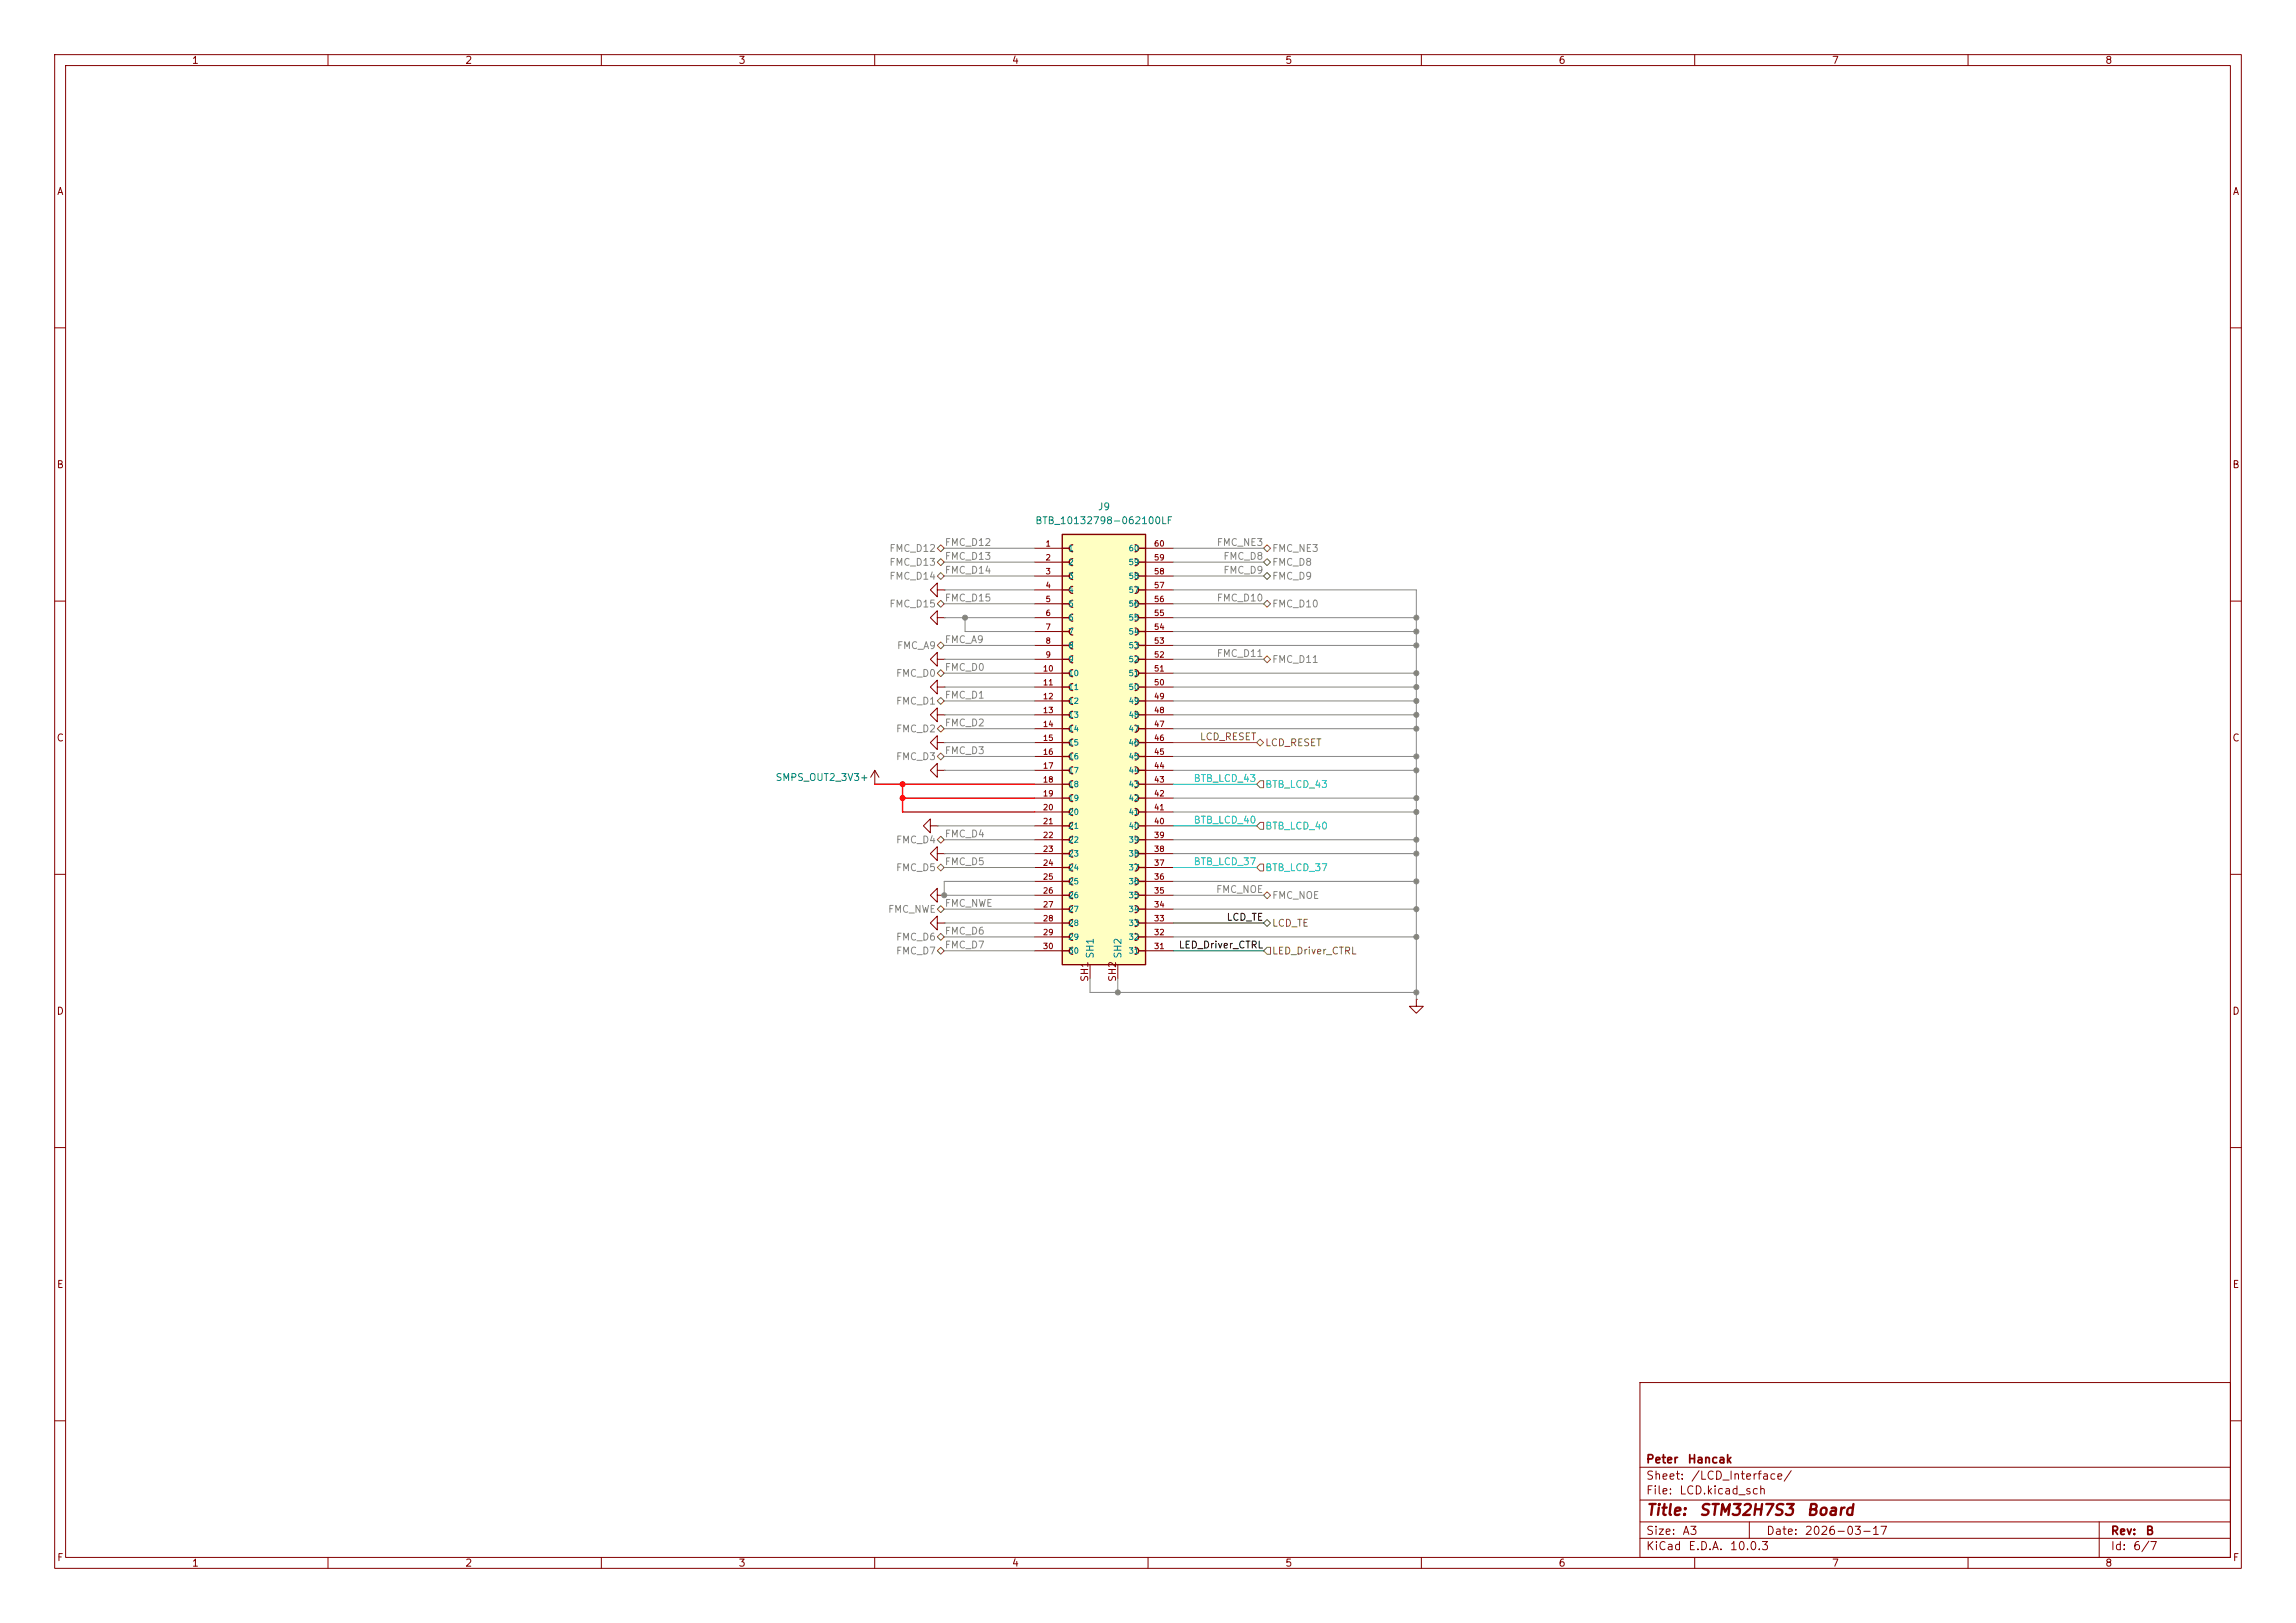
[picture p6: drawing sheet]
<svg xmlns="http://www.w3.org/2000/svg" width="420mm" height="297mm" viewBox="0 0 420 297" stroke-linecap="round" stroke-linejoin="round" font-family="sans-serif">
<defs><g id="words">
<g font-size="2" fill="#840000">
<text x="301" y="277.8">Title:</text>
<text x="310.7" y="277.8">STM32H7S3</text>
<text x="330.3" y="277.8">Board</text>
</g>
<g font-size="1.5" fill="#840000">
<text x="301" y="268.1">Peter</text>
<text x="308.6" y="268.1">Hancak</text>
<text x="301" y="273.8">File:</text>
<text x="301" y="271.1">Sheet:</text>
<text x="307.1" y="273.8">LCD.kicad_sch</text>
<text x="309.2" y="271.1">/LCD_Interface/</text>
<text x="301" y="281.2">Size:</text>
<text x="307.6" y="281.2">A3</text>
<text x="323" y="281.2">Date:</text>
<text x="330" y="281.2">2026-03-17</text>
<text x="386" y="281.2">Rev:</text>
<text x="392.4" y="281.2">B</text>
<text x="301" y="284">KiCad</text>
<text x="308.7" y="284">E.D.A.</text>
<text x="316.3" y="284">10.0.3</text>
<text x="386" y="284">Id:</text>
<text x="390.1" y="284">6/7</text>
</g>
<g font-size="1.3" fill="#840000">
<text x="35" y="12">1</text>
<text x="85" y="12">2</text>
<text x="135" y="12">3</text>
<text x="185" y="12">4</text>
<text x="235" y="12">5</text>
<text x="285" y="12">6</text>
<text x="335" y="12">7</text>
<text x="385" y="12">8</text>
<text x="10.3" y="36">A</text>
<text x="408.3" y="36">A</text>
<text x="10.3" y="86">B</text>
<text x="408.2" y="86">B</text>
<text x="10.3" y="136">C</text>
<text x="408.2" y="136">C</text>
<text x="199.4" y="179.8" transform="rotate(-90 199.4 179.8)">SH1</text>
<text x="204.4" y="179.8" transform="rotate(-90 204.4 179.8)">SH2</text>
<text x="10.3" y="186">D</text>
<text x="408.2" y="186">D</text>
<text x="10.3" y="236">E</text>
<text x="408.3" y="236">E</text>
<text x="10.3" y="286">F</text>
<text x="35" y="287">1</text>
<text x="85" y="287">2</text>
<text x="135" y="287">3</text>
<text x="185" y="287">4</text>
<text x="235" y="287">5</text>
<text x="285" y="287">6</text>
<text x="335" y="287">7</text>
<text x="385" y="287">8</text>
<text x="408.3" y="286">F</text>
</g>
<g font-size="1.3" fill="#008484">
<text x="200.7" y="93.7">J9</text>
<text x="189.3" y="96.2">BTB_10132798-062100LF</text>
<text x="141.8" y="143.2">SMPS_OUT2_3V3+</text>
<text x="200.4" y="175.5" transform="rotate(-90 200.4 175.5)">SH1</text>
<text x="205.4" y="175.5" transform="rotate(-90 205.4 175.5)">SH2</text>
</g>
<g font-size="1.3" fill="#848484">
<text x="162.6" y="101.3">FMC_D12</text>
<text x="172.7" y="100.2">FMC_D12</text>
<text x="222.5" y="100.2">FMC_NE3</text>
<text x="232.6" y="101.3">FMC_NE3</text>
<text x="162.6" y="106.4">FMC_D14</text>
<text x="162.6" y="103.8">FMC_D13</text>
<text x="172.7" y="102.7">FMC_D13</text>
<text x="172.7" y="105.3">FMC_D14</text>
<text x="223.7" y="102.7">FMC_D8</text>
<text x="223.7" y="105.3">FMC_D9</text>
<text x="232.6" y="106.4">FMC_D9</text>
<text x="232.6" y="103.8">FMC_D8</text>
<text x="162.6" y="111.5">FMC_D15</text>
<text x="172.7" y="110.4">FMC_D15</text>
<text x="222.5" y="110.4">FMC_D10</text>
<text x="232.6" y="111.5">FMC_D10</text>
<text x="164" y="119.1">FMC_A9</text>
<text x="172.7" y="118">FMC_A9</text>
<text x="163.8" y="124.2">FMC_D0</text>
<text x="172.7" y="123.1">FMC_D0</text>
<text x="222.5" y="120.5">FMC_D11</text>
<text x="232.6" y="121.6">FMC_D11</text>
<text x="163.8" y="129.2">FMC_D1</text>
<text x="172.7" y="128.1">FMC_D1</text>
<text x="163.8" y="134.3">FMC_D2</text>
<text x="172.7" y="133.2">FMC_D2</text>
<text x="163.8" y="139.4">FMC_D3</text>
<text x="172.7" y="138.3">FMC_D3</text>
<text x="163.8" y="154.6">FMC_D4</text>
<text x="172.7" y="153.5">FMC_D4</text>
<text x="163.8" y="159.7">FMC_D5</text>
<text x="172.7" y="158.6">FMC_D5</text>
<text x="162.3" y="167.3">FMC_NWE</text>
<text x="172.7" y="166.2">FMC_NWE</text>
<text x="222.3" y="163.7">FMC_NOE</text>
<text x="232.6" y="164.8">FMC_NOE</text>
<text x="163.8" y="172.4">FMC_D6</text>
<text x="172.7" y="173.9">FMC_D7</text>
<text x="172.7" y="171.3">FMC_D6</text>
<text x="163.8" y="175">FMC_D7</text>
</g>
<g font-size="1.3" fill="#848400">
<text x="219.4" y="135.8">LCD_RESET</text>
<text x="231.3" y="136.9">LCD_RESET</text>
<text x="232.6" y="169.9">LCD_TE</text>
<text x="232.6" y="175">LED_Driver_CTRL</text>
</g>
<g font-size="1.3" fill="#00c2c2">
<text x="218.2" y="143.4">BTB_LCD_43</text>
<text x="231.3" y="144.5">BTB_LCD_43</text>
<text x="218.2" y="151">BTB_LCD_40</text>
<text x="231.3" y="152.1">BTB_LCD_40</text>
<text x="218.2" y="158.6">BTB_LCD_37</text>
<text x="231.3" y="159.7">BTB_LCD_37</text>
</g>
<g font-size="1.3">
<text x="215.5" y="173.9">LED_Driver_CTRL</text>
<text x="224.3" y="168.8">LCD_TE</text>
</g>
<g font-size="1" fill="#840000">
<text x="191.2" y="100.3">1</text>
<text x="211" y="100.3">60</text>
<text x="191.2" y="102.8">2</text>
<text x="191.2" y="105.3">3</text>
<text x="191.2" y="107.9">4</text>
<text x="211" y="107.9">57</text>
<text x="211" y="105.3">58</text>
<text x="211" y="102.8">59</text>
<text x="191.2" y="110.4">5</text>
<text x="191.2" y="113">6</text>
<text x="211" y="113">55</text>
<text x="211" y="110.4">56</text>
<text x="191.2" y="115.5">7</text>
<text x="191.2" y="118">8</text>
<text x="211" y="118">53</text>
<text x="211" y="115.5">54</text>
<text x="190.7" y="123.1">10</text>
<text x="190.7" y="125.7">11</text>
<text x="191.2" y="120.6">9</text>
<text x="211" y="125.7">50</text>
<text x="211" y="123.1">51</text>
<text x="211" y="120.6">52</text>
<text x="190.7" y="128.2">12</text>
<text x="190.7" y="130.7">13</text>
<text x="211" y="130.7">48</text>
<text x="211" y="128.2">49</text>
<text x="190.7" y="133.3">14</text>
<text x="190.7" y="135.8">15</text>
<text x="211" y="135.8">46</text>
<text x="211" y="133.3">47</text>
<text x="190.7" y="138.4">16</text>
<text x="190.7" y="140.9">17</text>
<text x="190.7" y="143.4">18</text>
<text x="211" y="143.4">43</text>
<text x="211" y="140.9">44</text>
<text x="211" y="138.4">45</text>
<text x="190.7" y="146">19</text>
<text x="190.7" y="148.5">20</text>
<text x="211" y="148.5">41</text>
<text x="211" y="146">42</text>
<text x="190.7" y="151.1">21</text>
<text x="190.7" y="153.6">22</text>
<text x="211" y="153.6">39</text>
<text x="211" y="151.1">40</text>
<text x="190.7" y="156.1">23</text>
<text x="190.7" y="158.7">24</text>
<text x="190.7" y="161.2">25</text>
<text x="211" y="161.2">36</text>
<text x="211" y="158.7">37</text>
<text x="211" y="156.1">38</text>
<text x="190.7" y="163.8">26</text>
<text x="190.7" y="166.3">27</text>
<text x="211" y="166.3">34</text>
<text x="211" y="163.8">35</text>
<text x="190.7" y="168.8">28</text>
<text x="190.7" y="171.4">29</text>
<text x="190.7" y="173.9">30</text>
<text x="211" y="173.9">31</text>
<text x="211" y="171.4">32</text>
<text x="211" y="168.8">33</text>
</g>
<g font-size="1" fill="#008484">
<text x="195.3" y="101.1">1</text>
<text x="206.3" y="101.1">60</text>
<text x="195.3" y="103.6">2</text>
<text x="195.3" y="106.2">3</text>
<text x="206.3" y="106.2">58</text>
<text x="206.3" y="103.6">59</text>
<text x="195.3" y="108.7">4</text>
<text x="195.3" y="111.3">5</text>
<text x="195.3" y="113.8">6</text>
<text x="206.3" y="113.8">55</text>
<text x="206.3" y="111.3">56</text>
<text x="206.3" y="108.7">57</text>
<text x="195.3" y="116.3">7</text>
<text x="195.3" y="118.9">8</text>
<text x="206.3" y="118.9">53</text>
<text x="206.3" y="116.3">54</text>
<text x="195.3" y="121.4">9</text>
<text x="195.3" y="124">10</text>
<text x="206.3" y="124">51</text>
<text x="206.3" y="121.4">52</text>
<text x="195.3" y="126.5">11</text>
<text x="195.3" y="129">12</text>
<text x="195.3" y="131.6">13</text>
<text x="206.3" y="131.6">48</text>
<text x="206.3" y="129">49</text>
<text x="206.3" y="126.5">50</text>
<text x="195.3" y="134.1">14</text>
<text x="195.3" y="136.7">15</text>
<text x="206.3" y="136.7">46</text>
<text x="206.3" y="134.1">47</text>
<text x="195.3" y="139.2">16</text>
<text x="195.3" y="141.7">17</text>
<text x="206.3" y="141.7">44</text>
<text x="206.3" y="139.2">45</text>
<text x="195.3" y="144.3">18</text>
<text x="195.3" y="146.8">19</text>
<text x="195.3" y="149.4">20</text>
<text x="206.3" y="149.4">41</text>
<text x="206.3" y="146.8">42</text>
<text x="206.3" y="144.3">43</text>
<text x="195.3" y="151.9">21</text>
<text x="195.3" y="154.4">22</text>
<text x="206.3" y="154.4">39</text>
<text x="206.3" y="151.9">40</text>
<text x="195.3" y="157">23</text>
<text x="195.3" y="159.5">24</text>
<text x="206.3" y="159.5">37</text>
<text x="206.3" y="157">38</text>
<text x="195.3" y="162.1">25</text>
<text x="195.3" y="164.6">26</text>
<text x="195.3" y="167.1">27</text>
<text x="206.3" y="167.1">34</text>
<text x="206.3" y="164.6">35</text>
<text x="206.3" y="162.1">36</text>
<text x="195.3" y="169.7">28</text>
<text x="195.3" y="172.2">29</text>
<text x="206.3" y="172.2">32</text>
<text x="206.3" y="169.7">33</text>
<text x="195.3" y="174.8">30</text>
<text x="206.3" y="174.8">31</text>
</g>
</g></defs>
<g fill="none" stroke="#840000" stroke-width=".18">
<path d="M10 10h400v277h-400zM12 12h396v273h-396zM60 10v2M110 10v2M160 10v2M210 10v2M260 10v2M310 10v2M360 10v2M10 60h2M408 60h2M10 110h2"/>
<path d="M171.4 108v1.2l-1.2-1.2 1.2-1.3v1.3h1.3M171.4 113v1.3l-1.2-1.3 1.2-1.2v1.2h1.3M172.7 108h.1M172.7 113h.1M408 110h2M171.4 135.9v1.3l-1.2-1.3 1.2-1.3v1.3h1.3M171.4 125.7v1.3l-1.2-1.3 1.2-1.2v1.2h1.3M171.4 130.8v1.3l-1.2-1.3 1.2-1.3v1.3h1.3M171.4 120.7v1.2l-1.2-1.2 1.2-1.3v1.3h1.3M172.7 135.9h.1M172.7 125.7h.1M172.7 130.8h.1"/>
<path d="M172.7 120.7h.1M10 160h2M160 143.5h.1M160 141v2.5M160 141l-.7 1.2M160 141l.8 1.2M170.2 151.1v1.3l-1.3-1.3 1.3-1.2v1.2h1.2M171.4 156.2v1.3l-1.2-1.3 1.2-1.3v1.3h1.3M171.4 151.1h.1M171.4 141v1.2l-1.2-1.2 1.2-1.3v1.3h1.3M172.7 156.2h.1M172.7 141h.1"/>
<path d="M408 160h2M171.4 168.9v1.3l-1.2-1.3 1.2-1.3v1.3h1.3M171.4 163.8v1.3l-1.2-1.3 1.2-1.2v1.2h1.3M172.7 168.9h.1M172.7 163.8h.1M259.1 182.9v1.3h-1.3l1.3 1.2 1.2-1.2h-1.2M259.1 182.9h.1M10 210h2M408 210h2M300 253h108v32h-108zM10 260h2M300 278.5h108"/>
<path d="M300 274.5h108M300 268.5h108M320 278.5v3M384 278.5v6.5M408 260h2M60 285v2M110 285v2M160 285v2M210 285v2M260 285v2M300 281.5h108M310 285v2"/>
<path d="M360 285v2"/>
</g>
<path d="M194.3 97.8h15.2v78.7h-15.2z" fill="#ffffc2"/>
<g fill="none" stroke="#840000" stroke-width=".25">
<path d="M194.3 97.8h15.2v78.7h-15.2zM196.2 99.7a.64 .64 0 0 0-.6 .6 .64 .64 0 0 0 .6 .7M207.6 99.7a.64 .64 0 0 1 .7 .6 .64 .64 0 0 1-.7 .7M194.3 100.3h1.3M194.3 102.9h1.3M194.3 105.4h1.3M194.3 108h1.3M194.3 110.5h1.3M194.3 113h1.3M194.3 115.6h1.3M194.3 118.1h1.3M196.2 102.2a.64 .64 0 0 0-.6 .7 .64 .64 0 0 0 .6 .6"/>
<path d="M196.2 104.8a.64 .64 0 0 0-.6 .6 .64 .64 0 0 0 .6 .6M196.2 107.3a.64 .64 0 0 0-.6 .7 .64 .64 0 0 0 .6 .6M196.2 109.9a.64 .64 0 0 0-.6 .6 .64 .64 0 0 0 .6 .6M196.2 112.4a.64 .64 0 0 0-.6 .6 .64 .64 0 0 0 .6 .7M196.2 114.9a.64 .64 0 0 0-.6 .7 .64 .64 0 0 0 .6 .6M196.2 117.5a.64 .64 0 0 0-.6 .6 .64 .64 0 0 0 .6 .6M207.6 102.2a.64 .64 0 0 1 .7 .7 .64 .64 0 0 1-.7 .6M207.6 104.8a.64 .64 0 0 1 .7 .6 .64 .64 0 0 1-.7 .6M207.6 107.3a.64 .64 0 0 1 .7 .7 .64 .64 0 0 1-.7 .6M207.6 109.9a.64 .64 0 0 1 .7 .6 .64 .64 0 0 1-.7 .6M207.6 112.4a.64 .64 0 0 1 .7 .6 .64 .64 0 0 1-.7 .7M207.6 114.9a.64 .64 0 0 1 .7 .7 .64 .64 0 0 1-.7 .6"/>
<path d="M207.6 117.5a.64 .64 0 0 1 .7 .6 .64 .64 0 0 1-.7 .6M208.3 100.3h1.2M208.3 102.9h1.2M208.3 105.4h1.2M208.3 108h1.2M208.3 110.5h1.2M208.3 113h1.2M208.3 115.6h1.2M208.3 118.1h1.2M194.3 120.7h1.3M194.3 123.2h1.3M194.3 125.7h1.3"/>
<path d="M194.3 128.3h1.3M194.3 130.8h1.3M194.3 133.4h1.3M194.3 135.9h1.3M194.3 138.4h1.3M196.2 120a.64 .64 0 0 0-.6 .7 .64 .64 0 0 0 .6 .6M196.2 122.6a.64 .64 0 0 0-.6 .6 .64 .64 0 0 0 .6 .6M196.2 125.1a.64 .64 0 0 0-.6 .6 .64 .64 0 0 0 .6 .7M196.2 127.6a.64 .64 0 0 0-.6 .7 .64 .64 0 0 0 .6 .6M196.2 130.2a.64 .64 0 0 0-.6 .6 .64 .64 0 0 0 .6 .6M196.2 132.7a.64 .64 0 0 0-.6 .7 .64 .64 0 0 0 .6 .6M196.2 135.3a.64 .64 0 0 0-.6 .6 .64 .64 0 0 0 .6 .6"/>
<path d="M196.2 137.8a.64 .64 0 0 0-.6 .6 .64 .64 0 0 0 .6 .7M207.6 120a.64 .64 0 0 1 .7 .7 .64 .64 0 0 1-.7 .6M207.6 122.6a.64 .64 0 0 1 .7 .6 .64 .64 0 0 1-.7 .6M207.6 125.1a.64 .64 0 0 1 .7 .6 .64 .64 0 0 1-.7 .7M207.6 127.6a.64 .64 0 0 1 .7 .7 .64 .64 0 0 1-.7 .6M207.6 130.2a.64 .64 0 0 1 .7 .6 .64 .64 0 0 1-.7 .6M207.6 132.7a.64 .64 0 0 1 .7 .7 .64 .64 0 0 1-.7 .6M207.6 135.3a.64 .64 0 0 1 .7 .6 .64 .64 0 0 1-.7 .6M207.6 137.8a.64 .64 0 0 1 .7 .6 .64 .64 0 0 1-.7 .7M208.3 120.7h1.2M208.3 123.2h1.2M208.3 125.7h1.2"/>
<path d="M208.3 128.3h1.2M208.3 130.8h1.2M208.3 133.4h1.2M208.3 135.9h1.2M208.3 138.4h1.2M194.3 141h1.3M194.3 143.5h1.3M194.3 146.1h1.3M194.3 148.6h1.3M194.3 151.1h1.3M194.3 153.7h1.3M194.3 156.2h1.3"/>
<path d="M194.3 158.8h1.3M196.2 140.3a.64 .64 0 0 0-.6 .7 .64 .64 0 0 0 .6 .6M196.2 142.9a.64 .64 0 0 0-.6 .6 .64 .64 0 0 0 .6 .6M196.2 145.4a.64 .64 0 0 0-.6 .7 .64 .64 0 0 0 .6 .6M196.2 148a.64 .64 0 0 0-.6 .6 .64 .64 0 0 0 .6 .6M196.2 150.5a.64 .64 0 0 0-.6 .6 .64 .64 0 0 0 .6 .7M196.2 153a.64 .64 0 0 0-.6 .7 .64 .64 0 0 0 .6 .6M196.2 155.6a.64 .64 0 0 0-.6 .6 .64 .64 0 0 0 .6 .6M196.2 158.1a.64 .64 0 0 0-.6 .7 .64 .64 0 0 0 .6 .6M207.6 140.3a.64 .64 0 0 1 .7 .7 .64 .64 0 0 1-.7 .6M207.6 142.9a.64 .64 0 0 1 .7 .6 .64 .64 0 0 1-.7 .6M207.6 145.4a.64 .64 0 0 1 .7 .7 .64 .64 0 0 1-.7 .6"/>
<path d="M207.6 148a.64 .64 0 0 1 .7 .6 .64 .64 0 0 1-.7 .6M207.6 150.5a.64 .64 0 0 1 .7 .6 .64 .64 0 0 1-.7 .7M207.6 153a.64 .64 0 0 1 .7 .7 .64 .64 0 0 1-.7 .6M207.6 155.6a.64 .64 0 0 1 .7 .6 .64 .64 0 0 1-.7 .6M207.6 158.1a.64 .64 0 0 1 .7 .7 .64 .64 0 0 1-.7 .6M208.3 141h1.2M208.3 143.5h1.2M208.3 146.1h1.2M208.3 148.6h1.2M208.3 151.1h1.2M208.3 153.7h1.2M208.3 156.2h1.2"/>
<path d="M208.3 158.8h1.2M194.3 161.3h1.3M194.3 163.8h1.3M194.3 166.4h1.3M194.3 168.9h1.3M194.3 171.5h1.3M194.3 174h1.3M196.2 160.7a.64 .64 0 0 0-.6 .6 .64 .64 0 0 0 .6 .6M196.2 163.2a.64 .64 0 0 0-.6 .6 .64 .64 0 0 0 .6 .7M196.2 165.7a.64 .64 0 0 0-.6 .7 .64 .64 0 0 0 .6 .6M196.2 168.3a.64 .64 0 0 0-.6 .6 .64 .64 0 0 0 .6 .6M196.2 170.8a.64 .64 0 0 0-.6 .7 .64 .64 0 0 0 .6 .6"/>
<path d="M196.2 173.4a.64 .64 0 0 0-.6 .6 .64 .64 0 0 0 .6 .6M207.6 160.7a.64 .64 0 0 1 .7 .6 .64 .64 0 0 1-.7 .6M207.6 163.2a.64 .64 0 0 1 .7 .6 .64 .64 0 0 1-.7 .7M207.6 165.7a.64 .64 0 0 1 .7 .7 .64 .64 0 0 1-.7 .6M207.6 168.3a.64 .64 0 0 1 .7 .6 .64 .64 0 0 1-.7 .6M207.6 170.8a.64 .64 0 0 1 .7 .7 .64 .64 0 0 1-.7 .6M207.6 173.4a.64 .64 0 0 1 .7 .6 .64 .64 0 0 1-.7 .6M208.3 161.3h1.2M208.3 163.8h1.2M208.3 166.4h1.2M208.3 168.9h1.2M208.3 171.5h1.2"/>
<path d="M208.3 174h1.2"/>
</g>
<g fill="none" stroke="#840000" stroke-width=".18">
<path d="M189.2 100.3h5.1M189.2 102.9h5.1M189.2 105.4h5.1M189.2 108h5.1M189.2 110.5h5.1M189.2 113h5.1M189.2 115.6h5.1M189.2 118.1h5.1M209.5 100.3h5.1M209.5 102.9h5.1M209.5 105.4h5.1M209.5 108h5.1"/>
<path d="M209.5 110.5h5.1M209.5 113h5.1M209.5 115.6h5.1M209.5 118.1h5.1M189.2 120.7h5.1M189.2 123.2h5.1M189.2 125.7h5.1M189.2 128.3h5.1M189.2 130.8h5.1M189.2 133.4h5.1M189.2 135.9h5.1M189.2 138.4h5.1"/>
<path d="M209.5 120.7h5.1M209.5 123.2h5.1M209.5 125.7h5.1M209.5 128.3h5.1M209.5 130.8h5.1M209.5 133.4h5.1M209.5 135.9h5.1M209.5 138.4h5.1M189.2 141h5.1M189.2 143.5h5.1M189.2 146.1h5.1M189.2 148.6h5.1"/>
<path d="M189.2 151.1h5.1M189.2 153.7h5.1M189.2 156.2h5.1M189.2 158.8h5.1M209.5 141h5.1M209.5 143.5h5.1M209.5 146.1h5.1M209.5 148.6h5.1M209.5 151.1h5.1M209.5 153.7h5.1M209.5 156.2h5.1M209.5 158.8h5.1"/>
<path d="M189.2 161.3h5.1M189.2 163.8h5.1M189.2 166.4h5.1M189.2 168.9h5.1M189.2 171.5h5.1M189.2 174h5.1M199.4 176.5v2.6M204.5 176.5v2.6M209.5 161.3h5.1M209.5 163.8h5.1M209.5 166.4h5.1M209.5 168.9h5.1"/>
<path d="M209.5 171.5h5.1M209.5 174h5.1"/>
</g>
<g fill="none" stroke="#848400" stroke-width=".18">
<path d="M171.4 105.4l.7-.6 .6 .6-.6 .6zM171.4 100.3l.7-.6 .6 .6-.6 .7zM171.4 102.9l.7-.7 .6 .7-.6 .6zM171.4 118.1l.7-.6 .6 .6-.6 .6zM171.4 110.5l.7-.6 .6 .6-.6 .6zM231.1 110.5l.7-.6 .6 .6-.6 .6zM231.1 100.3l.7-.6 .6 .6-.6 .7zM231.1 105.4l.7-.6 .6 .6-.6 .6zM231.1 102.9l.7-.7 .6 .7-.6 .6zM171.4 123.2l.7-.6 .6 .6-.6 .6zM171.4 128.3l.7-.7 .6 .7-.6 .6zM171.4 138.4l.7-.6 .6 .6-.6 .7z"/>
<path d="M172.1 132.7l.6 .7-.6 .6-.7-.6zM214.6 135.9h15.3M229.9 135.9l.6-.6 .6 .6-.6 .6zM231.1 120.7l.7-.7 .6 .7-.6 .6zM171.4 158.8l.7-.7 .6 .7-.6 .6zM172.1 153l.6 .7-.6 .6-.7-.6zM229.9 143.5l.6-.6h.6v1.2h-.6zM229.9 151.1l.6-.6h.6v1.3h-.6zM230.5 158.1h.6v1.3h-.6l-.6-.6zM171.4 171.5l.7-.7 .6 .7-.6 .6zM171.4 166.4l.7-.7 .6 .7-.6 .6zM171.4 174l.7-.6 .6 .6-.6 .6z"/>
<path d="M231.1 168.9l.7-.6 .6 .6-.6 .6zM231.1 163.8l.7-.6 .6 .6-.6 .7zM231.8 173.4h.6v1.2h-.6l-.7-.6z"/>
</g>
<g fill="none" stroke="#848484" stroke-width=".18">
<path d="M172.7 113h16.5M172.7 118.1h16.5M172.7 102.9h16.5M172.7 110.5h16.5M172.7 105.4h16.5M172.7 108h16.5M172.7 100.3h16.5M176.5 113v2.6h12.7M214.6 108h44.5v74.9M214.6 113h44.5M214.6 118.1h44.5M214.6 115.6h44.5"/>
<path d="M214.6 102.9h16.5M214.6 110.5h16.5M214.6 105.4h16.5M214.6 100.3h16.5M172.7 128.3h16.5M172.7 125.7h16.5M172.7 123.2h16.5M172.7 130.8h16.5M172.7 120.7h16.5M172.7 138.4h16.5M172.7 133.4h16.5M172.7 135.9h16.5"/>
<path d="M214.6 128.3h44.5M214.6 125.7h44.5M214.6 123.2h44.5M214.6 130.8h44.5M214.6 120.7h16.5M214.6 138.4h44.5M214.6 133.4h44.5M171.4 151.1h17.8M172.7 153.7h16.5M172.7 156.2h16.5M172.7 141h16.5M172.7 158.8h16.5"/>
<path d="M214.6 153.7h44.5M214.6 148.6h44.5M214.6 146.1h44.5M214.6 156.2h44.5M214.6 141h44.5M172.7 171.5h16.5M172.7 166.4h16.5M172.7 168.9h16.5M172.7 174h16.5M189.2 161.3h-16.5v2.5h16.5M199.4 179.1v2.5h59.7M204.5 179.1v2.5"/>
<path d="M214.6 161.3h44.5M214.6 171.5h44.5M214.6 166.4h44.5M214.6 163.8h16.5"/>
</g>
<path d="M160 143.5h29.2M165.1 146.1h24.1M165.1 143.5v5.1h24.1" fill="none" stroke="#f00" stroke-width=".25"/>
<path d="M214.6 143.5h15.3M214.6 151.1h15.3M214.6 158.8h15.3" fill="none" stroke="#00c2c2" stroke-width=".18"/>
<path d="M214.6 168.9h16.5M214.6 174h16.5" fill="none" stroke="#008400" stroke-width=".18"/>
<g fill="#848484" stroke="#848484" stroke-width=".18">
<circle cx="259.1" cy="118.1" r=".46"/>
<circle cx="259.1" cy="113" r=".46"/>
<circle cx="259.1" cy="115.6" r=".46"/>
<circle cx="259.1" cy="123.2" r=".46"/>
<circle cx="259.1" cy="125.7" r=".46"/>
<circle cx="204.5" cy="181.6" r=".46"/>
<circle cx="259.1" cy="181.6" r=".46"/>
<circle cx="259.1" cy="171.5" r=".46"/>
<circle cx="176.5" cy="113" r=".46"/>
<circle cx="259.1" cy="141" r=".46"/>
<circle cx="259.1" cy="148.6" r=".46"/>
<circle cx="259.1" cy="138.4" r=".46"/>
<circle cx="259.1" cy="146.1" r=".46"/>
<circle cx="259.1" cy="156.2" r=".46"/>
<circle cx="259.1" cy="166.4" r=".46"/>
<circle cx="259.1" cy="161.3" r=".46"/>
<circle cx="259.1" cy="153.7" r=".46"/>
<circle cx="259.1" cy="128.3" r=".46"/>
<circle cx="259.1" cy="133.4" r=".46"/>
<circle cx="259.1" cy="130.8" r=".46"/>
<circle cx="172.7" cy="163.8" r=".46"/>
</g>
<g fill="#f00" stroke="#f00" stroke-width=".18">
<circle cx="165.1" cy="146.1" r=".46"/>
<circle cx="165.1" cy="143.5" r=".46"/>
</g>
<use href="#words"/>
</svg>
